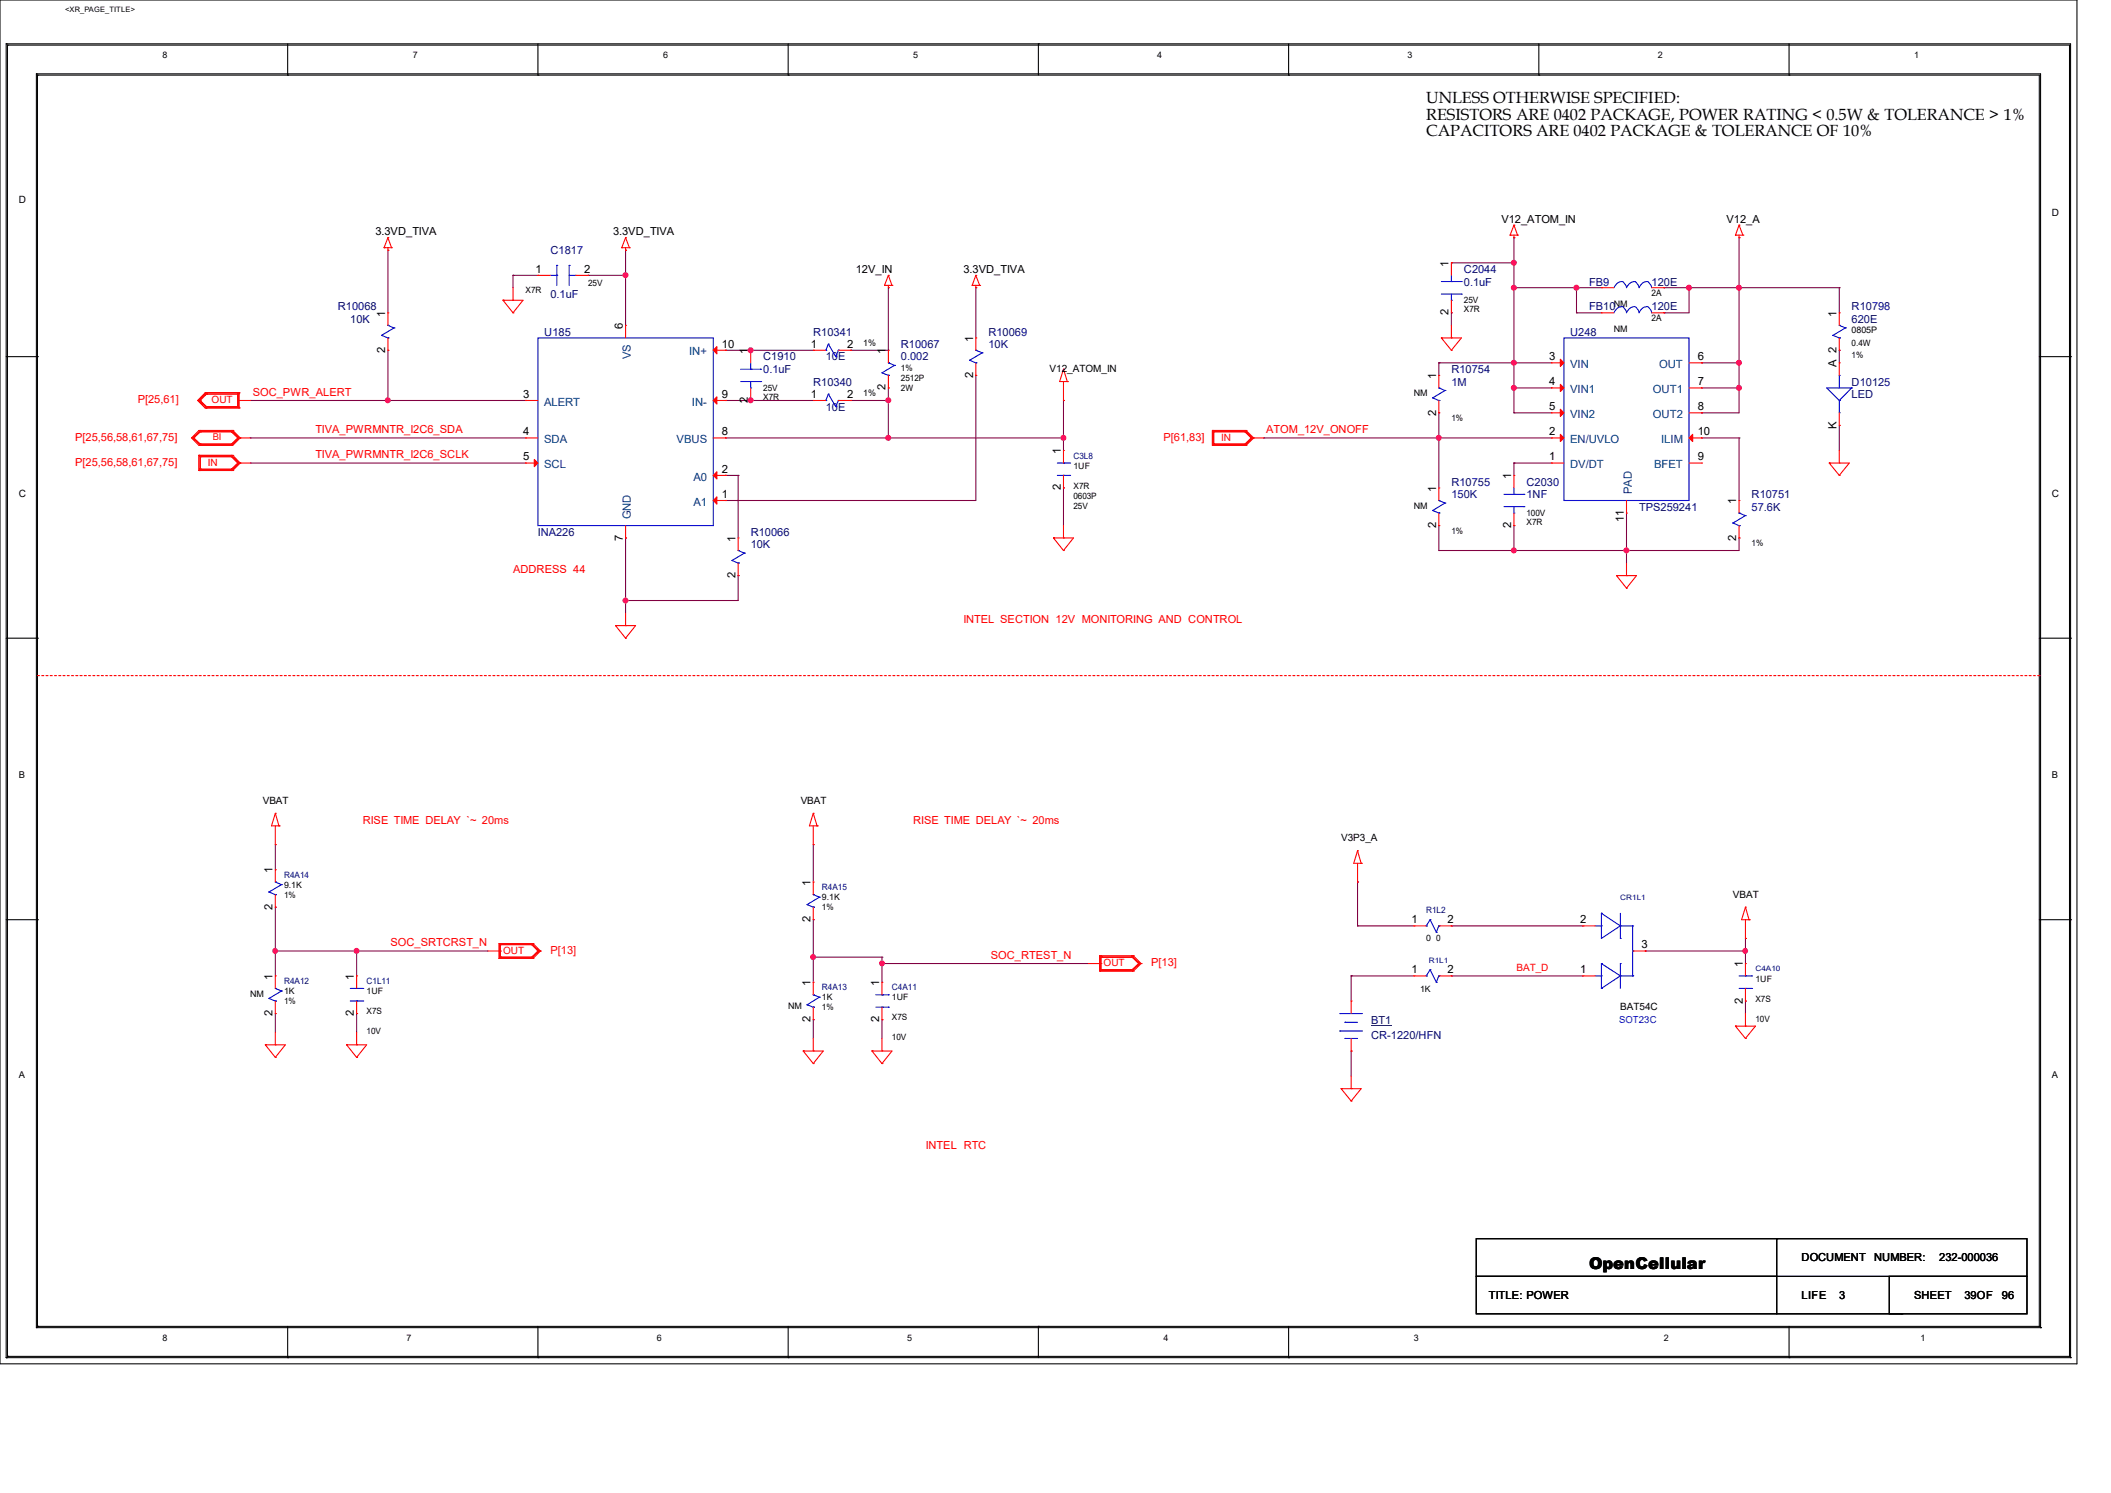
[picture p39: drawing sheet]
<svg xmlns="http://www.w3.org/2000/svg" width="420mm" height="297mm" viewBox="0 0 420 297" stroke-linecap="round" stroke-linejoin="round" font-family="sans-serif">
<defs><g id="words">
<g font-size="3.2">
<text x="283.8" y="20.6">UNLESS OTHERWISE SPECIFIED:</text>
<text x="283.8" y="23.8">RESISTORS ARE 0402 PACKAGE, POWER RATING &lt; 0.5W &amp; TOLERANCE &gt; 1%</text>
<text x="283.8" y="27">CAPACITORS ARE 0402 PACKAGE &amp; TOLERANCE OF 10%</text>
<text x="316.1" y="252.5">OpenCellular</text>
</g>
<g font-size="2.2">
<text x="74.7" y="46.8">3.3VD_TIVA</text>
<text x="122" y="46.8">3.3VD_TIVA</text>
<text x="298.7" y="44.4">V12_ATOM_IN</text>
<text x="343.5" y="44.4">V12_A</text>
<text x="288.2" y="53" transform="rotate(-90 288.2 53)">1</text>
<text x="106.6" y="54.2">1</text>
<text x="116.2" y="54.2">2</text>
<text x="170.3" y="54.3">12V_IN</text>
<text x="191.7" y="54.3">3.3VD_TIVA</text>
<text x="76.6" y="63" transform="rotate(-90 76.6 63)">1</text>
<text x="123.9" y="65.5" transform="rotate(-90 123.9 65.5)">6</text>
<text x="288.2" y="62.7" transform="rotate(-90 288.2 62.7)">2</text>
<text x="365.4" y="63" transform="rotate(-90 365.4 63)">1</text>
<text x="76.6" y="70.2" transform="rotate(-90 76.6 70.2)">2</text>
<text x="143.6" y="69.1">10</text>
<text x="148.8" y="70.4" transform="rotate(-90 148.8 70.4)">1</text>
<text x="161.3" y="69.1">1</text>
<text x="168.5" y="69.1">2</text>
<text x="176.2" y="70.4" transform="rotate(-90 176.2 70.4)">1</text>
<text x="193.6" y="67.9" transform="rotate(-90 193.6 67.9)">1</text>
<text x="308.2" y="71.6">3</text>
<text x="337.8" y="71.6">6</text>
<text x="176.2" y="77.7" transform="rotate(-90 176.2 77.7)">2</text>
<text x="193.6" y="75.2" transform="rotate(-90 193.6 75.2)">2</text>
<text x="285.7" y="75.4" transform="rotate(-90 285.7 75.4)">1</text>
<text x="308.2" y="76.6">4</text>
<text x="337.8" y="76.6">7</text>
<text x="365.4" y="72.9" transform="rotate(-90 365.4 72.9)">A 2</text>
<text x="104.1" y="79.1">3</text>
<text x="143.6" y="79.1">9</text>
<text x="148.8" y="80.2" transform="rotate(-90 148.8 80.2)">2</text>
<text x="161.3" y="79.1">1</text>
<text x="168.5" y="79.1">2</text>
<text x="285.7" y="82.7" transform="rotate(-90 285.7 82.7)">2</text>
<text x="308.2" y="81.6">5</text>
<text x="337.8" y="81.6">8</text>
<text x="104.1" y="86.6">4</text>
<text x="143.6" y="86.6">8</text>
<text x="308.2" y="86.6">2</text>
<text x="337.8" y="86.6">10</text>
<text x="365.4" y="85.3" transform="rotate(-90 365.4 85.3)">K</text>
<text x="104.1" y="91.6">5</text>
<text x="143.6" y="94">2</text>
<text x="211" y="90.4" transform="rotate(-90 211 90.4)">1</text>
<text x="300.7" y="95.3" transform="rotate(-90 300.7 95.3)">1</text>
<text x="308.2" y="91.6">1</text>
<text x="337.8" y="91.6">9</text>
<text x="143.6" y="99">1</text>
<text x="211" y="97.6" transform="rotate(-90 211 97.6)">2</text>
<text x="285.7" y="97.8" transform="rotate(-90 285.7 97.8)">1</text>
<text x="345.4" y="100.3" transform="rotate(-90 345.4 100.3)">1</text>
<text x="123.9" y="107.6" transform="rotate(-90 123.9 107.6)">7</text>
<text x="146.3" y="107.8" transform="rotate(-90 146.3 107.8)">1</text>
<text x="285.7" y="105.1" transform="rotate(-90 285.7 105.1)">2</text>
<text x="300.7" y="105.1" transform="rotate(-90 300.7 105.1)">2</text>
<text x="323" y="103.8" transform="rotate(-90 323 103.8)">11</text>
<text x="345.4" y="107.6" transform="rotate(-90 345.4 107.6)">2</text>
<text x="146.3" y="115" transform="rotate(-90 146.3 115)">2</text>
<text x="54.2" y="173.7" transform="rotate(-90 54.2 173.7)">1</text>
<text x="161.2" y="176.2" transform="rotate(-90 161.2 176.2)">1</text>
<text x="54.2" y="181" transform="rotate(-90 54.2 181)">2</text>
<text x="161.2" y="183.5" transform="rotate(-90 161.2 183.5)">2</text>
<text x="280.8" y="183.6">1</text>
<text x="288" y="183.6">2</text>
<text x="314.4" y="183.6">2</text>
<text x="326.6" y="188.6">3</text>
<text x="54.2" y="194.9" transform="rotate(-90 54.2 194.9)">1</text>
<text x="70.4" y="194.9" transform="rotate(-90 70.4 194.9)">1</text>
<text x="161.2" y="196.2" transform="rotate(-90 161.2 196.2)">1</text>
<text x="174.9" y="196.2" transform="rotate(-90 174.9 196.2)">1</text>
<text x="280.8" y="193.6">1</text>
<text x="288" y="193.6">2</text>
<text x="314.4" y="193.6">1</text>
<text x="346.7" y="192.4" transform="rotate(-90 346.7 192.4)">1</text>
<text x="54.2" y="202.1" transform="rotate(-90 54.2 202.1)">2</text>
<text x="70.4" y="202.1" transform="rotate(-90 70.4 202.1)">2</text>
<text x="161.2" y="203.4" transform="rotate(-90 161.2 203.4)">2</text>
<text x="174.9" y="203.4" transform="rotate(-90 174.9 203.4)">2</text>
<text x="346.7" y="199.6" transform="rotate(-90 346.7 199.6)">2</text>
<text x="358.4" y="251">DOCUMENT</text>
<text x="372.9" y="251">NUMBER:</text>
<text x="385.8" y="251">232-000036</text>
<text x="296.2" y="258.4">TITLE: POWER</text>
<text x="358.4" y="258.4">LIFE</text>
<text x="365.9" y="258.4">3</text>
<text x="380.8" y="258.4">SHEET</text>
<text x="390.8" y="258.4">39OF</text>
<text x="398.3" y="258.4">96</text>
</g>
<g font-size="2.2" fill="#000080">
<text x="109.5" y="50.6">C1817</text>
<text x="109.5" y="59.3">0.1uF</text>
<text x="291.3" y="56.8">0.1uF</text>
<text x="291.3" y="54.3">C2044</text>
<text x="316.1" y="56.8">FB9</text>
<text x="328.6" y="56.8">120E</text>
<text x="67.2" y="61.8">R10068</text>
<text x="69.7" y="64.3">10K</text>
<text x="316.1" y="61.8">FB10</text>
<text x="328.6" y="61.8">120E</text>
<text x="368.4" y="61.8">R10798</text>
<text x="368.4" y="64.3">620E</text>
<text x="108.3" y="66.8">U185</text>
<text x="151.8" y="71.7">C1910</text>
<text x="161.8" y="66.8">R10341</text>
<text x="164.3" y="71.7">10E</text>
<text x="179.2" y="69.3">R10067</text>
<text x="179.2" y="71.7">0.002</text>
<text x="196.6" y="66.8">R10069</text>
<text x="196.6" y="69.3">10K</text>
<text x="312.4" y="66.8">U248</text>
<text x="151.8" y="74.2">0.1uF</text>
<text x="161.8" y="76.7">R10340</text>
<text x="288.8" y="74.2">R10754</text>
<text x="288.8" y="76.7">1M</text>
<text x="368.4" y="76.7">D10125</text>
<text x="164.3" y="81.7">10E</text>
<text x="368.4" y="79.2">LED</text>
<text x="288.8" y="96.6">R10755</text>
<text x="288.8" y="99.1">150K</text>
<text x="303.7" y="99.1">1NF</text>
<text x="303.7" y="96.6">C2030</text>
<text x="326.1" y="101.6">TPS259241</text>
<text x="348.5" y="99.1">R10751</text>
<text x="348.5" y="101.6">57.6K</text>
<text x="107" y="106.6">INA226</text>
<text x="149.4" y="106.6">R10066</text>
<text x="149.4" y="109.1">10K</text>
<text x="272.8" y="203.7">BT1</text>
<text x="272.8" y="206.6">CR-1220/HFN</text>
</g>
<g font-size="2.2" fill="#004080">
<text x="125.5" y="71.4" transform="rotate(-90 125.5 71.4)">VS</text>
<text x="137.1" y="70.7">IN+</text>
<text x="312.4" y="73.2">VIN</text>
<text x="330.1" y="73.2">OUT</text>
<text x="108.2" y="80.7">ALERT</text>
<text x="137.7" y="80.7">IN-</text>
<text x="312.4" y="78.2">VIN1</text>
<text x="312.4" y="83.1">VIN2</text>
<text x="328.8" y="78.2">OUT1</text>
<text x="328.8" y="83.1">OUT2</text>
<text x="108.2" y="88.1">SDA</text>
<text x="134.6" y="88.1">VBUS</text>
<text x="312.4" y="88.1">EN/UVLO</text>
<text x="330.5" y="88.1">ILIM</text>
<text x="108.2" y="93.1">SCL</text>
<text x="138" y="95.6">A0</text>
<text x="312.4" y="93.1">DV/DT</text>
<text x="329.1" y="93.1">BFET</text>
<text x="138" y="100.6">A1</text>
<text x="324.7" y="98.3" transform="rotate(-90 324.7 98.3)">PAD</text>
<text x="125.5" y="103.3" transform="rotate(-90 125.5 103.3)">GND</text>
</g>
<g font-size="2.2" fill="#f00">
<text x="27.4" y="80.2">P[25,61]</text>
<text x="50.3" y="78.7">SOC_PWR_ALERT</text>
<text x="14.9" y="87.7">P[25,56,58,61,67,75]</text>
<text x="62.7" y="86.2">TIVA_PWRMNTR_I2C6_SDA</text>
<text x="231.5" y="87.7">P[61,83]</text>
<text x="251.9" y="86.2">ATOM_12V_ONOFF</text>
<text x="14.9" y="92.6">P[25,56,58,61,67,75]</text>
<text x="62.7" y="91.2">TIVA_PWRMNTR_I2C6_SCLK</text>
<text x="102.1" y="114">ADDRESS 44</text>
<text x="191.7" y="124">INTEL SECTION 12V MONITORING AND CONTROL</text>
<text x="72.2" y="163.8">RISE TIME DELAY `~ 20ms</text>
<text x="181.7" y="163.8">RISE TIME DELAY `~ 20ms</text>
<text x="77.7" y="188.3">SOC_SRTCRST_N</text>
<text x="109.5" y="189.7">P[13]</text>
<text x="197.1" y="190.8">SOC_RTEST_N</text>
<text x="229" y="192.2">P[13]</text>
<text x="184.2" y="228.6">INTEL RTC</text>
</g>
<g font-size="2">
<text x="3.7" y="40.4">D</text>
<text x="408.2" y="42.9">D</text>
<text x="208.8" y="74">V12_ATOM_IN</text>
<text x="3.7" y="98.9">C</text>
<text x="408.2" y="98.9">C</text>
<text x="52.3" y="159.9">VBAT</text>
<text x="159.3" y="159.9">VBAT</text>
<text x="266.8" y="167.3">V3P3_A</text>
<text x="344.8" y="178.6">VBAT</text>
<text x="322.4" y="201">BAT54C</text>
</g>
<g font-size="2" fill="#f00">
<text x="42.1" y="80.2">OUT</text>
<text x="243" y="87.7">IN</text>
<text x="41.3" y="92.7">IN</text>
<text x="100.1" y="189.7">OUT</text>
<text x="219.5" y="192.2">OUT</text>
<text x="301.7" y="193.2">BAT_D</text>
</g>
<text font-size="1.9" fill="#f00" x="42.3" y="87.6">BI</text>
<g font-size="1.9">
<text x="3.7" y="154.8">B</text>
<text x="408.2" y="154.8">B</text>
<text x="3.7" y="214.5">A</text>
<text x="408.2" y="214.5">A</text>
</g>
<text font-size="1.9" fill="#00f" x="322.1" y="203.6">SOT23C</text>
<g font-size="1.8">
<text x="32.3" y="11.6">8</text>
<text x="82.1" y="11.6">7</text>
<text x="131.9" y="11.6">6</text>
<text x="181.7" y="11.6">5</text>
<text x="230.3" y="11.6">4</text>
<text x="280" y="11.6">3</text>
<text x="329.8" y="11.6">2</text>
<text x="380.8" y="11.6">1</text>
<text x="328.6" y="58.8">2A</text>
<text x="321.1" y="61.1">NM</text>
<text x="328.6" y="63.8">2A</text>
<text x="171.7" y="68.8">1%</text>
<text x="321.1" y="66.1">NM</text>
<text x="368.4" y="66.3">0805P</text>
<text x="171.7" y="78.8">1%</text>
<text x="281.3" y="78.8">NM</text>
<text x="281.3" y="101.2">NM</text>
<text x="49.8" y="198.2">NM</text>
<text x="156.8" y="200.7">NM</text>
<text x="32.3" y="266.7">8</text>
<text x="80.9" y="266.7">7</text>
<text x="130.7" y="266.7">6</text>
<text x="180.5" y="266.7">5</text>
<text x="231.5" y="266.7">4</text>
<text x="281.3" y="266.7">3</text>
<text x="331" y="266.7">2</text>
<text x="382.1" y="266.7">1</text>
</g>
<g font-size="1.7">
<text x="104.6" y="58.4">X7R</text>
<text x="117" y="56.9">25V</text>
<text x="291.2" y="62.1">X7R</text>
<text x="291.2" y="60.4">25V</text>
<text x="368.4" y="71.3">1%</text>
<text x="368.4" y="68.8">0.4W</text>
<text x="151.8" y="77.8">25V</text>
<text x="179.2" y="73.8">1%</text>
<text x="179.2" y="75.8">2512P</text>
<text x="179.2" y="77.8">2W</text>
<text x="151.8" y="79.5">X7R</text>
<text x="288.8" y="83.7">1%</text>
<text x="213.6" y="93.2">1UF</text>
<text x="213.6" y="99.2">0603P</text>
<text x="213.6" y="97.2">X7R</text>
<text x="213.6" y="101.2">25V</text>
<text x="288.8" y="106.2">1%</text>
<text x="303.7" y="104.4">X7R</text>
<text x="303.7" y="102.7">100V</text>
<text x="348.5" y="108.6">1%</text>
<text x="56.5" y="178.6">1%</text>
<text x="56.5" y="176.6">9.1K</text>
<text x="163.5" y="179.1">9.1K</text>
<text x="163.5" y="181.1">1%</text>
<text x="283.8" y="187.3">0</text>
<text x="285.7" y="187.3">0</text>
<text x="56.5" y="197.7">1K</text>
<text x="72.9" y="197.7">1UF</text>
<text x="282.5" y="197.3">1K</text>
<text x="349.2" y="195.3">1UF</text>
<text x="56.5" y="199.7">1%</text>
<text x="72.9" y="201.8">X7S</text>
<text x="163.5" y="201">1%</text>
<text x="163.5" y="199">1K</text>
<text x="177.5" y="203">X7S</text>
<text x="177.5" y="199">1UF</text>
<text x="349.2" y="203.2">10V</text>
<text x="349.2" y="199.3">X7S</text>
<text x="72.9" y="205.7">10V</text>
<text x="177.5" y="207">10V</text>
</g>
<g font-size="1.7" fill="#000080">
<text x="213.6" y="91.2">C3L8</text>
<text x="56.5" y="174.6">R4A14</text>
<text x="163.5" y="177.1">R4A15</text>
<text x="283.8" y="181.6">R1L2</text>
<text x="56.5" y="195.7">R4A12</text>
<text x="72.9" y="195.7">C1L11</text>
<text x="163.5" y="197">R4A13</text>
<text x="177.5" y="197">C4A11</text>
</g>
<text font-size="1.5" x="13" y="2.4">&lt;XR_PAGE_TITLE&gt;</text>
<g font-size="1.5" fill="#000080">
<text x="322.4" y="179.1">CR1L1</text>
<text x="284.3" y="191.5">R1L1</text>
<text x="349.2" y="193.3">C4A10</text>
</g>
<text font-size=".6" fill="#fff" x="317.1" y="181.5">UNNAMED_240_DIOSOT23C_I32_A1</text>
</g></defs>
<g fill="none" stroke="#000" stroke-width=".21">
<path d="M0 0h413.2v271.3h-413.2zM1.2 8.7h.1M1.2 8.7h410.7v261.4M1.2 8.7v261.4M1.5 9h.1M1.5 9v260.8M1.5 9h410.2v260.8M7.2 14.7h.1M7.2 14.7v249.4M7.2 14.7h398.8v249.4M7.5 14.9h.1M7.5 14.9h398.2v249"/>
<path d="M7.5 14.9v249M57.2 14.9h.1M57.2 8.7v6.2M107 14.9h.1M107 8.7v6.2M156.8 14.9h.1M156.8 8.7v6.2M206.6 8.7h.1M206.6 8.7v6.2M256.4 14.9h.1M256.4 8.7v6.2M306.2 14.9h.1"/>
<path d="M306.2 8.7v6.2M355.9 14.9h.1M355.9 8.7v6.2M1.2 71h6.3M7.5 71h.1M405.7 71h6.2M411.9 71h.1M1.2 127h6.3M7.5 127h.1M405.7 127h6.2M411.9 127h.1M1.2 183h6.3"/>
<path d="M7.5 183h.1M405.7 183h6.2M411.9 183h.1M293.7 246.4h109.6v7.5h-109.6zM293.7 253.9h59.8v7.5h-59.8zM353.5 246.4h.1M353.5 246.4v7.5M375.9 253.9h27.4v7.5h-27.4zM1.2 270.1h.1M1.2 270.1h410.7M1.5 269.8h.1M1.5 269.8h410.2"/>
<path d="M7.2 264.1h.1M7.2 264.1h398.8M7.5 263.9h.1M7.5 263.9h398.2M57.2 270.1h.1M57.2 263.9v6.2M107 270.1h.1M107 263.9v6.2M156.8 270.1h.1M156.8 263.9v6.2M206.6 263.9h.1M206.6 263.9v6.2"/>
<path d="M256.4 270.1h.1M256.4 263.9v6.2M353.5 261.4h24.9M355.9 270.1h.1M355.9 263.9v6.2M378.4 261.4h.1M405.7 263.9h.1M406 264.1h.1M411.7 269.8h.1M411.9 270.1h.1"/>
</g>
<path d="M7.5 134.4h398.2M405.7 134.4h.1" fill="none" stroke="#f00" stroke-width=".21" stroke-dasharray=".4"/>
<g fill="none" stroke="#800040" stroke-width=".21">
<path d="M77.2 49.8h.1M77.2 49.8v12.4M102.1 54.8h.1M102.1 54.8h4.9M102.1 54.8v2.4M117 54.8h.1M117 54.8h7.5M124.5 49.8h.1M124.5 54.8h.1M124.5 49.8v14.9M176.7 57.2h.1M176.7 57.2v12.5h-7.5"/>
<path d="M194.1 57.2h.1M194.1 57.2v10M288.8 52.3h.1M288.8 52.3h12.4M301.2 47.3h.1M301.2 57.2h.1M301.2 52.3h.1M301.2 47.3v34.8M301.2 57.2h17.4M313.6 57.2h.1M313.6 57.2v5M331 57.2h.1"/>
<path d="M331 57.2h34.9M336 57.2h.1M336 57.2v5h-5M346 47.3h.1M346 57.2h.1M346 47.3v34.8h-7.5M365.9 57.2h.1M365.9 57.2v5M49.8 79.7h.1M49.8 79.7h54.8M77.2 69.7h.1M77.2 69.7v10"/>
<path d="M104.6 79.7h.1M144.4 69.7h.1M144.4 79.7h.1M144.4 69.7h17.4M144.4 79.7h17.4M149.4 69.7h.1M149.4 79.7h.1M169.2 69.7h.1M169.2 79.7h.1M169.2 79.7h7.5M176.7 77.2h.1M176.7 79.7h.1"/>
<path d="M176.7 77.2v9.9M194.1 74.7h.1M194.1 74.7v24.9h-49.7M211.6 79.7h.1M211.6 79.7v9.9M286.3 72.2h.1M286.3 72.2h22.4M286.3 72.2v2.5M288.8 62.2h.1M288.8 62.2v2.5M301.2 72.2h.1M301.2 77.2h.1"/>
<path d="M301.2 77.2h7.5M313.6 62.2h.1M313.6 62.2h5M331 62.2h.1M338.5 72.2h.1M338.5 77.2h.1M338.5 72.2h7.5M338.5 77.2h7.5M346 72.2h.1M346 77.2h.1M365.9 69.7h.1M365.9 69.7v2.5"/>
<path d="M49.8 92.1h.1M49.8 87.1h.1M49.8 92.1h54.8M49.8 87.1h54.8M144.4 94.6h.1M144.4 87.1h.1M144.4 99.6h.1M144.4 87.1h67.2M144.4 94.6h2.5M146.9 94.6h.1M146.9 94.6v12.4M176.7 87.1h.1"/>
<path d="M211.6 97.1h.1M211.6 87.1h.1M211.6 97.1v7.5M251.4 87.1h.1M251.4 87.1h57.3M286.3 82.1h.1M286.3 87.1h.1M286.3 82.1v15M301.2 82.1h.1M301.2 92.1h.1M301.2 92.1h7.5M301.2 82.1h7.5"/>
<path d="M301.2 92.1v2.5M338.5 82.1h.1M338.5 87.1h.1M338.5 87.1h7.5M346 87.1h.1M346 87.1v12.5M365.9 84.6h.1M365.9 84.6v5M124.5 107h.1M124.5 119.5h.1M124.5 107v15M146.9 114.5h.1"/>
<path d="M146.9 114.5v5h-22.4M286.3 104.6h.1M286.3 109.5h.1M286.3 104.6v4.9M301.2 109.5h.1M301.2 104.6h.1M301.2 104.6v4.9M323.6 109.5h.1M323.6 102.1v9.9M346 107h.1M346 107v2.5h-59.7M54.8 168h.1"/>
<path d="M54.8 168v5M161.8 168h.1M161.8 168v7.5M270.1 175.5h.1M270.1 175.5v8.7M54.8 189.2h.1M54.8 180.5h.1M54.8 180.5v13.6M54.8 189.2h42.3M71 189.2h.1M71 189.2v4.9M161.8 190.4h.1"/>
<path d="M161.8 183h.1M161.8 183v12.4M161.8 190.4h13.7M175.5 190.4h.1M175.5 191.7h.1M175.5 190.4v5M175.5 191.7h41.1M268.8 194.1h.1M268.8 194.1h12.5M268.8 194.1v5M270.1 184.2h.1M270.1 184.2h11.2"/>
<path d="M288.8 194.1h.1M288.8 184.2h.1M288.8 194.1h26.1M288.8 184.2h26.1M327.3 189.2h.1M327.3 189.2h20M347.3 199.1h.1M347.3 189.2h.1M347.3 186.7h.1M347.3 186.7v5M347.3 199.1v2.5M54.8 201.6h.1"/>
<path d="M54.8 201.6v3.8M71 201.6h.1M71 201.6v3.8M161.8 202.9h.1M161.8 202.9v3.7M175.5 202.9h.1M175.5 202.9v3.7M268.8 209.1h.1M268.8 209.1v5"/>
</g>
<g fill="#f0f" stroke="#f0f" stroke-width=".21">
<circle cx="161.8" cy="190.4" r=".49"/>
<circle cx="175.5" cy="191.6" r=".48"/>
<circle cx="54.7" cy="189.2" r=".48"/>
<circle cx="70.9" cy="189.2" r=".49"/>
<circle cx="347.2" cy="189.2" r=".48"/>
<circle cx="124.4" cy="54.7" r=".49"/>
<circle cx="124.4" cy="119.5" r=".49"/>
<circle cx="77.2" cy="79.6" r=".49"/>
<circle cx="149.3" cy="69.7" r=".49"/>
<circle cx="149.3" cy="79.6" r=".49"/>
<circle cx="176.7" cy="79.6" r=".49"/>
<circle cx="211.6" cy="87.1" r=".49"/>
<circle cx="176.7" cy="87.1" r=".49"/>
<circle cx="301.2" cy="77.2" r=".49"/>
<circle cx="346" cy="77.2" r=".49"/>
<circle cx="301.2" cy="52.3" r=".49"/>
<circle cx="323.6" cy="109.5" r=".49"/>
<circle cx="301.2" cy="109.5" r=".49"/>
<circle cx="301.2" cy="72.2" r=".49"/>
<circle cx="346" cy="72.2" r=".49"/>
<circle cx="346" cy="57.2" r=".49"/>
<circle cx="313.6" cy="57.2" r=".49"/>
<circle cx="301.2" cy="57.2" r=".49"/>
<circle cx="336" cy="57.2" r=".49"/>
<circle cx="286.2" cy="87.1" r=".49"/>
</g>
<g fill="none" stroke="#f00" stroke-width=".21">
<path d="M76.4 49.3h.1M76.4 49.3h1.5M77.2 49.8h.1M77.2 47.3h.1M77.2 49.3v.5M77.2 47.3l-.8 2M77.2 47.3l.7 2M77.9 49.3h.1M100.1 59.7h.1M100.1 59.7l2 2.5M100.1 59.7h4l-2 2.5M102.1 59.7h.1"/>
<path d="M102.1 57.2v2.5M107 54.8h.1M107 54.8h2.5M114.5 54.8h2.5M117 54.8h.1M123.7 49.3h.1M123.7 49.3h1.5M124.5 49.8h.1M124.5 47.3h.1M124.5 49.3v.5M124.5 47.3l-.8 2M124.5 47.3l.7 2"/>
<path d="M125.2 49.3h.1M176 56.8h.1M176 56.8h1.5M176.7 57.2h.1M176.7 54.8h.1M176.7 56.8v.4M176.7 54.8l.8 2M176.7 54.8l-.7 2M177.5 56.8h.1M193.4 56.8h.1M193.4 56.8h1.5M194.1 57.2h.1"/>
<path d="M194.1 54.8h.1M194.1 56.8v.4M194.1 54.8l-.7 2M194.1 54.8l.8 2M194.9 56.8h.1M288.8 52.3h.1M288.8 52.3v2.5M288.8 59.7v2.5M300.4 46.8h.1M300.4 46.8h1.5M301.2 47.3h.1M301.2 44.8h.1"/>
<path d="M301.2 46.8v.5M301.2 44.8l-.8 2M301.2 44.8l.7 2M301.9 46.8h.1M318.6 57.2h.1M318.6 57.2h2.5M328.6 57.2h2.4M331 57.2h.1M345.3 46.8h.1M345.3 46.8h1.5M346 47.3h.1M346 44.8h.1"/>
<path d="M346 46.8v.5M346 44.8l-.7 2M346 44.8l.8 2M346.8 46.8h.1M39.3 79.7h.1M39.3 79.7l1.5 1.5M39.6 79.7h.1M39.6 79.7l1.5 1.2M39.6 79.7l1.5 1.5M39.8 79.7h.1M39.8 79.7l1.3 1.2M40.8 78.1h.1"/>
<path d="M40.8 78.1h6.7M40.8 78.1l-1.5 1.6M41.1 78.4h.1M41.1 78.1h.1M41.1 78.4l-1.3 1.3M41.1 78.4h6.2M41.1 78.4l-1.5 1.3M41.1 78.1l-1.5 1.6M47.3 79.7h.1M47.3 78.4h.1M47.3 79.7h2.5M47.3 78.4v2.5"/>
<path d="M47.5 78.1h.1M47.5 78.1v3.1M77.2 62.2h.1M77.2 69.7h.1M77.2 62.2v2.5M77.2 67.2v2.5M102.1 62.2h.1M104.6 79.7h.1M104.6 79.7h2.4M124.5 64.7h.1M124.5 64.7v2.5M141.9 79.7h2.5"/>
<path d="M141.9 69.7h2.5M144.4 79.7h.1M144.4 69.7h.1M149.4 69.7h.1M149.4 79.7h.1M149.4 69.7v2.5M149.4 77.2v2.5M161.8 69.7h.1M161.8 79.7h.1M161.8 79.7h2.5M161.8 69.7h2.5M166.8 79.7h2.4"/>
<path d="M166.8 69.7h2.4M169.2 69.7h.1M169.2 79.7h.1M176.7 69.7h.1M176.7 77.2h.1M176.7 69.7v2.5M176.7 74.7v2.5M194.1 67.2h.1M194.1 74.7h.1M194.1 67.2v2.5M194.1 72.2v2.5M211.6 79.7h.1"/>
<path d="M211.6 73.4h.1M211.6 75.9v3.8M211.6 73.4l.7 2.5M211.6 73.4l-.8 2.5h1.5M212.3 75.9h.1M286.3 74.7h.1M286.3 74.7v2.5M286.3 79.7v2.4M286.8 67.2h.1M286.8 67.2l2 2.5M286.8 67.2h3.9l-1.9 2.5M288.8 67.2h.1"/>
<path d="M288.8 69.7h.1M288.8 62.2h.1M288.8 64.7v2.5M308.7 72.2h.1M308.7 77.2h.1M308.7 72.2h2.4M308.7 77.2h2.4M318.6 62.2h.1M318.6 62.2h2.5M328.6 62.2h2.4M331 62.2h.1M336 72.2h2.5"/>
<path d="M336 77.2h2.5M338.5 72.2h.1M338.5 77.2h.1M365.9 72.2h.1M365.9 62.2h.1M365.9 69.7h.1M365.9 62.2v2.5M365.9 67.2v2.5M365.9 72.2v2.5M38.1 87.1h.1M38.1 87.1l1.5 1.5M38.4 87.1h.1"/>
<path d="M38.4 87.1l1.4 1.5M38.4 87.1l1.4 1.2M38.6 87.1h.1M38.6 87.1l1.2 1.2M39.6 88.6h.1M39.6 85.6h.1M39.6 90.6h.1M39.6 93.6h.1M39.6 85.6h6.7M39.6 85.6l-1.5 1.5M39.6 90.6h6.7M39.6 90.6v3"/>
<path d="M39.6 93.6h6.7M39.8 88.6h.1M39.8 85.6h.1M39.8 88.3h.1M39.8 85.9h.1M39.8 90.8h.1M39.8 93.3h.1M39.8 85.6l-1.4 1.5M39.8 88.3h6.3M39.8 85.9h6.3M39.8 85.9l-1.4 1.2M39.8 85.9l-1.2 1.2"/>
<path d="M39.8 90.8h6.3M39.8 90.8v2.5M39.8 93.3h6.3M40.8 81.2h.1M40.8 81.2h6.7M41.1 81.2h.1M41.1 80.9h.1M41.1 80.9h6.2M46.1 85.9h.1M46.1 85.6h.1M46.1 90.8h.1M46.1 93.3h.1"/>
<path d="M46.1 90.6h.1M46.1 93.6h.1M46.1 85.9l1.2 1.2M46.1 85.9l1.4 1.2M46.1 85.6l1.4 1.5M46.1 90.8l1.2 1.3M46.1 90.8l1.4 1.3M46.1 90.6l1.4 1.5M46.3 85.6h.1M46.3 90.6h.1M46.3 93.6h.1M46.3 85.6l1.5 1.5"/>
<path d="M46.3 90.6l1.5 1.5M47.3 87.1h.1M47.3 92.1h.1M47.3 80.9h.1M47.3 92.1h2.5M47.3 87.1l-1.2 1.2M47.3 87.1h2.5M47.3 92.1l-1.2 1.2M47.5 87.1h.1M47.5 92.1h.1M47.5 81.2h.1M47.5 87.1l-1.4 1.2"/>
<path d="M47.5 87.1l-1.4 1.5M47.5 92.1l-1.4 1.5M47.5 92.1l-1.4 1.2M47.8 87.1h.1M47.8 92.1h.1M47.8 87.1l-1.5 1.5h-6.7M47.8 92.1l-1.5 1.5M104.6 87.1h.1M104.6 92.1h.1M104.6 92.1h2.4M104.6 87.1h2.4M141.9 87.1h2.5"/>
<path d="M141.9 99.6h2.5M141.9 94.6h2.5M144.4 99.6h.1M144.4 94.6h.1M144.4 87.1h.1M211.6 89.6h.1M211.6 97.1h.1M211.6 89.6v2.5M211.6 94.6v2.5M241.2 85.6h.1M241.2 88.6h.1M241.2 88.6h6.7"/>
<path d="M241.2 85.6h6.7M241.2 85.6v3M241.5 85.9h.1M241.5 88.3h.1M241.5 88.3h6.2M241.5 85.9h6.2M241.5 85.9v2.4M247.7 85.9h.1M247.7 88.3h.1M247.7 85.6h.1M247.7 88.6h.1M247.7 85.9l1.2 1.2"/>
<path d="M247.7 85.9l1.5 1.2M247.7 85.6l1.5 1.5M247.9 85.6h.1M247.9 88.6h.1M247.9 85.6l1.5 1.5M248.9 87.1h.1M248.9 87.1h2.5M248.9 87.1l-1.2 1.2M249.2 87.1h.1M249.2 87.1l-1.5 1.5M249.2 87.1l-1.5 1.2M249.4 87.1h.1"/>
<path d="M249.4 87.1l-1.5 1.5M286.3 82.1h.1M286.3 97.1h.1M286.3 97.1v2.5M301.2 94.6h.1M301.2 94.6v2.5M308.7 92.1h.1M308.7 87.1h.1M308.7 82.1h.1M308.7 92.1h2.4M308.7 87.1h2.4M308.7 82.1h2.4"/>
<path d="M323.6 99.6v2.5M336 92.1h2.5M336 87.1h2.5M336 82.1h2.5M338.5 82.1h.1M338.5 92.1h.1M338.5 87.1h.1M346 99.6h.1M346 99.6v2.5M363.9 92.1h.1M363.9 92.1l2 2.5M363.9 92.1h4l-2 2.5"/>
<path d="M365.9 92.1h.1M365.9 94.6h.1M365.9 84.6h.1M365.9 82.1v2.5M365.9 89.6v2.5M124.5 107h.1M124.5 104.6v2.4M146.9 107h.1M146.9 114.5h.1M146.9 107v2.5M146.9 112v2.5M209.6 107h.1"/>
<path d="M209.6 107l2 2.5M209.6 107h4l-2 2.5M211.6 107h.1M211.6 109.5h.1M211.6 104.6v2.4M286.3 104.6h.1M286.3 102.1v2.5M301.2 104.6h.1M301.2 102.1v2.5M321.6 114.5h.1M321.6 114.5l2 2.5M321.6 114.5h4l-2 2.5"/>
<path d="M323.6 114.5h.1M323.6 117h.1M323.6 102.1h.1M323.6 112v2.5M346 107h.1M346 104.6v2.4M122.5 124.5h.1M122.5 124.5l2 2.5M122.5 124.5h3.9l-1.9 2.5M124.5 124.5h.1M124.5 127h.1M124.5 122v2.5"/>
<path d="M54.8 168h.1M54.8 161.8h.1M54.8 173h.1M54.8 164.3v3.7M54.8 173v2.5M54.8 178v2.5M54.8 161.8l.7 2.5M54.8 161.8l-.8 2.5h1.5M55.5 164.3h.1M161.8 168h.1M161.8 161.8h.1M161.8 175.5h.1"/>
<path d="M161.8 161.8l-.8 2.5h1.6M161.8 164.3v3.7M161.8 175.5v2.5M161.8 161.8l.8 2.5M162.6 164.3h.1M270.1 175.5h.1M270.1 169.2h.1M270.1 171.7v3.8M270.1 169.2l.7 2.5M270.1 169.2l-.8 2.5h1.5M270.8 171.7h.1M54.8 180.5h.1"/>
<path d="M54.8 194.1h.1M54.8 194.1v2.5M54.8 199.1v2.5M71 194.1h.1M71 194.1v2.5M71 199.1v2.5M97.1 189.2h2.5M99.3 187.7h.1M99.3 190.7h.1M99.3 187.7h6.7M99.3 187.7v3M99.3 190.7h6.7"/>
<path d="M99.6 189.2h.1M99.6 187.9h.1M99.6 190.4h.1M99.6 190.4h6.2M99.6 187.9h6.2M99.6 187.9v2.5M105.8 187.9h.1M105.8 187.7h.1M105.8 190.7h.1M105.8 190.4h.1M105.8 187.9l1.2 1.3M105.8 187.9l1.5 1.3"/>
<path d="M105.8 187.7l1.5 1.5M106 187.7h.1M106 190.7h.1M106 187.7l1.5 1.5M107 189.2h.1M107 189.2l-1.2 1.2M107.3 189.2h.1M107.3 189.2l-1.5 1.2M107.3 189.2l-1.5 1.5M107.5 189.2h.1M107.5 189.2l-1.5 1.5M161.8 183h.1"/>
<path d="M161.8 195.4h.1M161.8 180.5v2.5M161.8 195.4v2.5M175.5 195.4h.1M175.5 195.4v2.5M216.6 191.7h2.4M218.8 190.2h.1M218.8 193.2h.1M218.8 190.2h6.7M218.8 190.2v3M218.8 193.2h6.7M219 191.7h.1"/>
<path d="M219 190.4h.1M219 192.9h.1M219 190.4h6.3M219 190.4v2.5M219 192.9h6.3M225.3 190.4h.1M225.3 190.2h.1M225.3 193.2h.1M225.3 192.9h.1M225.3 190.4l1.2 1.3M225.3 190.4l1.5 1.3M225.3 190.2l1.5 1.5"/>
<path d="M225.5 190.2h.1M225.5 193.2h.1M225.5 190.2l1.5 1.5M226.5 191.7h.1M226.5 191.7l-1.2 1.2M226.8 191.7h.1M226.8 191.7l-1.5 1.2M226.8 191.7l-1.5 1.5M227 191.7h.1M227 191.7l-1.5 1.5M268.8 199.1h.1M268.8 199.1v2.5"/>
<path d="M281.3 194.1h.1M281.3 184.2h.1M281.3 194.1h2.5M281.3 184.2h2.5M286.3 194.1h2.5M286.3 184.2h2.5M288.8 194.1h.1M288.8 184.2h.1M314.9 194.1h.1M314.9 184.2h.1M314.9 194.1h2.5M314.9 184.2h2.5"/>
<path d="M324.8 189.2h2.5M327.3 189.2h.1M347.3 186.7h.1M347.3 180.5h.1M347.3 191.7h.1M347.3 199.1h.1M347.3 183v3.7M347.3 191.7v2.4M347.3 196.6v2.5M347.3 180.5l.7 2.5M347.3 180.5l-.8 2.5h1.5M348 183h.1"/>
<path d="M52.8 207.9h.1M52.8 207.9l2 2.5M52.8 207.9h4l-2 2.5M54.8 207.9h.1M54.8 210.4h.1M54.8 201.6h.1M54.8 205.4v2.5M69 207.9h.1M69 207.9h3.9l-1.9 2.5M69 207.9l2 2.5M71 207.9h.1M71 210.4h.1"/>
<path d="M71 201.6h.1M71 205.4v2.5M159.8 209.1h.1M159.8 209.1l2 2.5M159.8 209.1h4l-2 2.5M161.8 209.1h.1M161.8 211.6h.1M161.8 202.9h.1M161.8 200.4v2.5M161.8 206.6v2.5M173.5 209.1h.1M173.5 209.1h4l-2 2.5"/>
<path d="M173.5 209.1l2 2.5M175.5 209.1h.1M175.5 211.6h.1M175.5 202.9h.1M175.5 200.4v2.5M175.5 206.6v2.5M266.8 216.6h.1M266.8 216.6l2 2.4M266.8 216.6h4l-2 2.4M268.8 216.6h.1M268.8 219h.1M268.8 209.1h.1"/>
<path d="M268.8 206.6v2.5M268.8 214.1v2.5M345.3 204.1h.1M345.3 204.1l2 2.5M345.3 204.1h3.9l-1.9 2.5M347.3 204.1h.1M347.3 206.6h.1M347.3 201.6v2.5"/>
</g>
<g fill="none" stroke="#00f" stroke-width=".21">
<path d="M109.5 54.8h1.3M110.8 54.8h.1M110.8 52.8h.1M110.8 52.8v4M113.2 52.8h.1M113.2 54.8h1.3M113.2 52.8v4M114.5 54.8h.1M286.8 56h3.9M286.8 58.5h3.9M288.8 59.7h.1M288.8 56h.1"/>
<path d="M288.8 54.8v1.2M288.8 58.5v1.2M290.7 56h.1M290.7 58.5h.1M321.1 57.2a1.84 1.84 0 0 1 1.7-1.2l.5 .5 .3 .7a1.84 1.84 0 0 1 1.7-1.2l.5 .5 .3 .7a1.81 1.81 0 0 1 1.7-1.2l.5 .5 .3 .7M75.9 66.7h.1M75.9 66.7l1.3 .5M77.2 67.2h.1M77.2 64.7h.1M77.2 64.7l1.2 .5M78.4 65.2h.1M78.4 65.2l-2.5 1.5"/>
<path d="M107 67.2h34.9v37.4h-34.9zM147.4 73.4h3.9M147.4 75.9h3.9M149.4 77.2h.1M149.4 73.4h.1M149.4 72.2v1.2M149.4 75.9v1.3M151.3 73.4h.1M151.3 75.9h.1M164.3 69.7h.1M164.3 79.7h.1M164.8 68.5h.1"/>
<path d="M164.8 78.4h.1M164.8 68.5l-.5 1.2M164.8 68.5l1.5 2.5M164.8 78.4l-.5 1.3M164.8 78.4l1.5 2.5M166.3 71h.1M166.8 69.7h.1M166.8 79.7h.1M166.8 69.7l-.5 1.3M166.8 79.7l-.5 1.2M175.5 74.2h.1M175.5 74.2l1.2 .5"/>
<path d="M176.7 74.7h.1M176.7 72.2h.1M176.7 72.2l1.3 .5M178 72.7h.1M178 72.7l-2.5 1.5M192.9 71.7h.1M192.9 71.7l1.2 .5M194.1 72.2h.1M194.1 69.7h.1M194.1 69.7l1.3 .5M195.4 70.2h.1M195.4 70.2l-2.5 1.5"/>
<path d="M285 79.2h.1M285 79.2l1.3 .5M286.3 79.7h.1M286.3 77.2h.1M286.3 77.2l1.2 .5M287.5 77.7h.1M287.5 77.7l-2.5 1.5M311.1 67.2h24.9v32.4h-24.9zM321.1 62.2a1.78 1.78 0 0 1 1.7-1.2l.5 .5 .3 .7a1.78 1.78 0 0 1 1.7-1.2l.5 .5 .3 .7a1.75 1.75 0 0 1 1.7-1.2l.5 .5 .3 .7M364.7 66.7h.1M364.7 66.7l1.2 .5M365.9 74.7h.1"/>
<path d="M365.9 79.7h.1M365.9 67.2h.1M365.9 64.7h.1M365.9 74.7v2.5M365.9 79.7v2.4M365.9 64.7l1.3 .5M367.2 65.2h.1M367.2 65.2l-2.5 1.5M368.4 77.2h.1M368.4 77.2h-5l2.5 2.5M368.4 77.2l-2.5 2.5M166.3 80.9h.1"/>
<path d="M210.4 94.6h2.4M210.4 92.1h2.4M211.6 92.1h.1M211.6 94.6h.1M212.8 94.6h.1M212.8 92.1h.1M286.3 99.6h.1M286.3 99.6l1.2 .5M299.2 98.3h4M301.2 98.3h.1M301.2 97.1v1.2M303.2 98.3h.1"/>
<path d="M365.9 82.1h.1M145.6 111.5h.1M145.6 111.5l1.3 .5M146.9 112h.1M146.9 109.5h.1M146.9 109.5l1.2 .5M148.1 110h.1M148.1 110l-2.5 1.5M285 101.6h.1M285 101.6l1.3 .5M286.3 102.1h.1M287.5 100.1h.1"/>
<path d="M287.5 100.1l-2.5 1.5M299.2 100.8h4M301.2 102.1h.1M301.2 100.8v1.3M303.2 100.8h.1M344.8 104.1h.1M344.8 104.1l1.2 .5M346 104.6h.1M346 102.1h.1M346 102.1l1.3 .5M347.3 102.6h.1M347.3 102.6l-2.5 1.5"/>
<path d="M53.5 177.5h.1M53.5 177.5l1.3 .5M54.8 178h.1M54.8 175.5h.1M54.8 175.5l1.2 .5M56 176h.1M56 176l-2.5 1.5M160.6 180h.1M160.6 180l1.2 .5M161.8 178h.1M161.8 178l1.2 .5M163 178.5h.1"/>
<path d="M163 178.5l-2.4 1.5M53.5 198.6h.1M53.5 198.6l1.3 .5M54.8 199.1h.1M54.8 196.6h.1M54.8 196.6l1.2 .5M56 197.1h.1M56 197.1l-2.5 1.5M69.7 199.1h2.5M69.7 196.6h2.5M71 196.6h.1M71 199.1h.1"/>
<path d="M72.2 199.1h.1M72.2 196.6h.1M160.6 199.9h.1M160.6 199.9l1.2 .5M161.8 180.5h.1M161.8 197.9h.1M161.8 197.9l1.2 .5M163 198.4h.1M163 198.4l-2.4 1.5M174.2 197.9h2.5M175.5 197.9h.1M176.7 197.9h.1"/>
<path d="M283.8 194.1h.1M283.8 184.2h.1M284.5 192.9h.1M284.5 183h.1M284.5 192.9l-.7 1.2M284.5 192.9l1.2 2.5M284.5 183l-.7 1.2M284.5 183l1.2 2.5M285.7 195.4h.1M285.7 185.5h.1M286.3 194.1h.1M286.3 184.2h.1"/>
<path d="M286.3 194.1l-.6 1.3M286.3 184.2l-.6 1.3M317.4 184.2h1.2M317.4 194.1h1.2M318.6 184.2h.1M318.6 194.1h.1M318.6 196.6h.1M318.6 191.7h.1M318.6 181.7h.1M318.6 181.7v5l3.8-2.5M318.6 191.7v4.9M318.6 191.7l3.8 2.4"/>
<path d="M318.6 181.7l3.8 2.5M322.4 186.7h.1M322.4 191.7h.1M322.4 194.1h.1M322.4 184.2h.1M322.4 184.2h2.4M322.4 194.1h2.4M322.4 181.7v5M322.4 191.7v4.9M322.4 194.1l-3.8 2.5M324.8 189.2h.1M324.8 194.1h.1"/>
<path d="M324.8 184.2h.1M324.8 184.2v9.9M346 196.6h2.5M346 194.1h2.5M347.3 194.1h.1M347.3 196.6h.1M348.5 196.6h.1M348.5 194.1h.1M161.8 200.4h.1M174.2 200.4h2.5M175.5 200.4h.1M176.7 200.4h.1"/>
<path d="M266.6 201.6h.1M266.6 205.1h.1M266.6 201.6h4.5M266.6 205.1h4.5M267.6 206.6h.1M267.6 203.4h.1M267.6 206.6h2.5M267.6 203.4h2.5"/>
</g>
<g fill="#f00" stroke="#f00" stroke-width=".21">
<path d="M142.6 98.8v1.5l-.7-.7z"/>
<path d="M142.6 93.9v1.4l-.7-.7z"/>
<path d="M106.3 91.4l.7 .7-.7 .7z"/>
<path d="M142.6 79v1.4l-.7-.7z"/>
<path d="M142.6 69v1.4l-.7-.7z"/>
<path d="M310.4 86.4l.7 .7-.7 .7z"/>
<path d="M310.4 71.5l.7 .7-.7 .7z"/>
<path d="M310.4 76.5l.7 .7-.7 .7z"/>
<path d="M310.4 81.4l.7 .7-.7 .7z"/>
<path d="M336 87.1l.8-.7v1.4z"/>
</g>
<path d="M272.8 204h4" fill="none" stroke="#000080" stroke-width=".2"/>
<use href="#words"/>
</svg>
